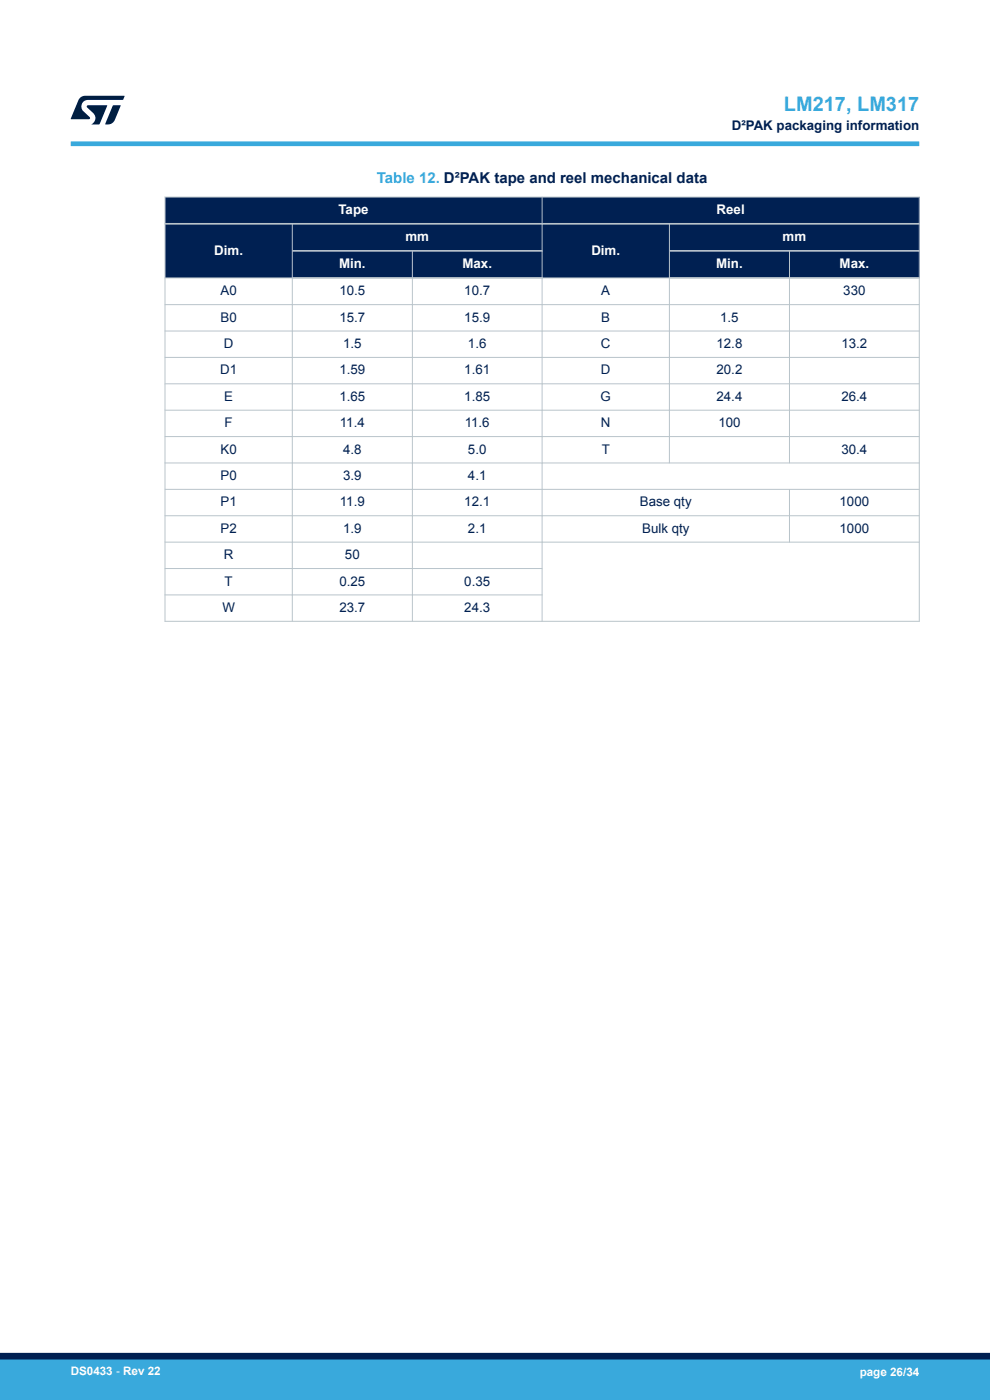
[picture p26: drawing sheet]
<svg xmlns="http://www.w3.org/2000/svg" width="210mm" height="297mm" viewBox="0 0 210 297" stroke-linecap="round" stroke-linejoin="round" font-family="sans-serif">
<defs><g id="words">
<text font-size="4.2" fill="#39a9dc" x="166.3" y="23.5">LM217, LM317</text>
<text font-size="3.2" fill="#39a9dc" x="79.9" y="38.8">Table 12. D²PAK tape and reel mechanical data</text>
<g font-size="2.8" fill="#002052">
<text x="155.2" y="27.5">D²PAK packaging information</text>
<text x="46.8" y="62.6">A0</text>
<text x="72" y="62.6">10.5</text>
<text x="98.5" y="62.6">10.7</text>
<text x="127.6" y="62.6">A</text>
<text x="178.9" y="62.6">330</text>
<text x="46.8" y="68.2">B0</text>
<text x="72" y="68.2">15.7</text>
<text x="98.5" y="68.2">15.9</text>
<text x="127.6" y="68.2">B</text>
<text x="152.8" y="68.2">1.5</text>
<text x="47.5" y="73.8">D</text>
<text x="72.8" y="73.8">1.5</text>
<text x="99.3" y="73.8">1.6</text>
<text x="127.5" y="73.8">C</text>
<text x="152" y="73.8">12.8</text>
<text x="178.5" y="73.8">13.2</text>
<text x="46.7" y="79.4">D1</text>
<text x="72" y="79.4">1.59</text>
<text x="98.5" y="79.4">1.61</text>
<text x="127.5" y="79.4">D</text>
<text x="152" y="79.4">20.2</text>
<text x="47.6" y="85">E</text>
<text x="72" y="85">1.65</text>
<text x="98.5" y="85">1.85</text>
<text x="127.4" y="85">G</text>
<text x="152" y="85">24.4</text>
<text x="178.5" y="85">26.4</text>
<text x="47.6" y="90.6">F</text>
<text x="72.1" y="90.6">11.4</text>
<text x="98.6" y="90.6">11.6</text>
<text x="127.5" y="90.6">N</text>
<text x="152.4" y="90.6">100</text>
<text x="46.8" y="96.2">K0</text>
<text x="46.8" y="101.8">P0</text>
<text x="72.8" y="96.2">4.8</text>
<text x="72.8" y="101.8">3.9</text>
<text x="99.3" y="96.2">5.0</text>
<text x="99.3" y="101.8">4.1</text>
<text x="127.6" y="96.2">T</text>
<text x="178.5" y="96.2">30.4</text>
<text x="46.8" y="107.4">P1</text>
<text x="72.1" y="107.4">11.9</text>
<text x="98.5" y="107.4">12.1</text>
<text x="135.7" y="107.4">Base qty</text>
<text x="178.1" y="107.4">1000</text>
<text x="46.8" y="113">P2</text>
<text x="72.8" y="113">1.9</text>
<text x="99.3" y="113">2.1</text>
<text x="136.2" y="113">Bulk qty</text>
<text x="178.1" y="113">1000</text>
<text x="47.5" y="118.6">R</text>
<text x="73.2" y="118.6">50</text>
<text x="47.6" y="124.2">T</text>
<text x="72" y="124.2">0.25</text>
<text x="98.5" y="124.2">0.35</text>
<text x="47.2" y="129.8">W</text>
<text x="72" y="129.8">23.7</text>
<text x="98.5" y="129.8">24.3</text>
</g>
<g font-size="2.8" fill="#fff">
<text x="71.8" y="45.4">Tape</text>
<text x="152" y="45.4">Reel</text>
<text x="86" y="51.2">mm</text>
<text x="166" y="51.2">mm</text>
<text x="45.4" y="54.1">Dim.</text>
<text x="71.9" y="56.9">Min.</text>
<text x="98.1" y="56.9">Max.</text>
<text x="125.4" y="54.1">Dim.</text>
<text x="151.9" y="56.9">Min.</text>
<text x="178.1" y="56.9">Max.</text>
</g>
<g font-size="2.5" fill="#fff">
<text x="15" y="291.6">DS0433 - Rev 22</text>
<text x="182.4" y="291.9">page 26/34</text>
</g>
</g></defs>
<g fill="#002052">
<path d="M35 41.8h160v17.2h-160z" fill-rule="evenodd"/>
<path d="M35 41.8h160v5.7h-160z" fill-rule="evenodd"/>
<path d="M35 47.5h160v5.7h-160z" fill-rule="evenodd"/>
<path d="M35.1 47.7h26.8v11.2h-26.8z" fill-rule="evenodd"/>
<path d="M115.1 47.7h26.8v11.2h-26.8z" fill-rule="evenodd"/>
<path d="M62.1 53.4h25.3v5.4h-25.3z" fill-rule="evenodd"/>
<path d="M87.6 53.4h27.3v5.4h-27.3z" fill-rule="evenodd"/>
<path d="M142.1 53.4h25.3v5.4h-25.3z" fill-rule="evenodd"/>
<path d="M167.6 53.4h27.3v5.4h-27.3z" fill-rule="evenodd"/>
</g>
<g fill="none" stroke="#b9c4ca" stroke-width=".21">
<path d="M34.9 41.8h160.2M34.9 59h27.2M35 41.7v90.2M62 47.5v84.4M87.5 53.2v78.7M115 59h27.1M115 41.7v90.2M142 47.5v50.8M167.5 53.2v45.1M195 41.7v90.2M34.9 64.6h160.2M34.9 70.2h160.2"/>
<path d="M34.9 75.8h160.2M34.9 81.4h160.2M34.9 87h160.2M34.9 92.6h160.2M34.9 98.2h160.2M34.9 103.8h160.2M34.9 109.4h160.2M34.9 115h160.2M167.5 103.8v11.3M34.9 120.6h80.2M34.9 131.8h160.2M34.9 126.2h80.2"/>
</g>
<path d="M34.9 47.5h160.2M62 53.2h53.1M62 59h53.1M142 53.2h53.1M142 59h53.1" fill="none" stroke="#b9c4ca" stroke-width=".35"/>
<path d="M15 30.5h180" fill="none" stroke="#39a9dc" stroke-width="1"/>
<g fill="#001e41">
<path d="M17.1 20.7l.9-.4 8.4 .1-.3 .8h-7.4a1.4 1.4 0 0 0-1.3 .8 1.4 1.4 0 0 0 .2 1.5l1.4 1.3v.4l-4 .1 1.6-4.1z"/>
<path d="M24 22.4h1.6l-1.3 3.1a1.54 1.54 0 0 1-1.4 .9l-.6-.1z"/>
<path d="M18.5 22.4h4.2l-1.6 4h-1.7a1.48 1.48 0 0 0 .4-2.4l-1.3-1.2z"/>
</g>
<g fill="#39a9dc">
<path d="M0 288.4h210v8.6h-210z" fill-rule="evenodd"/>
<path d="M-.1 288.4h210.2v4.4h-210.2z" fill-rule="evenodd"/>
</g>
<path d="M0 287.7h210" fill="none" stroke="#002052" stroke-width="1.4"/>
<use href="#words"/>
</svg>
